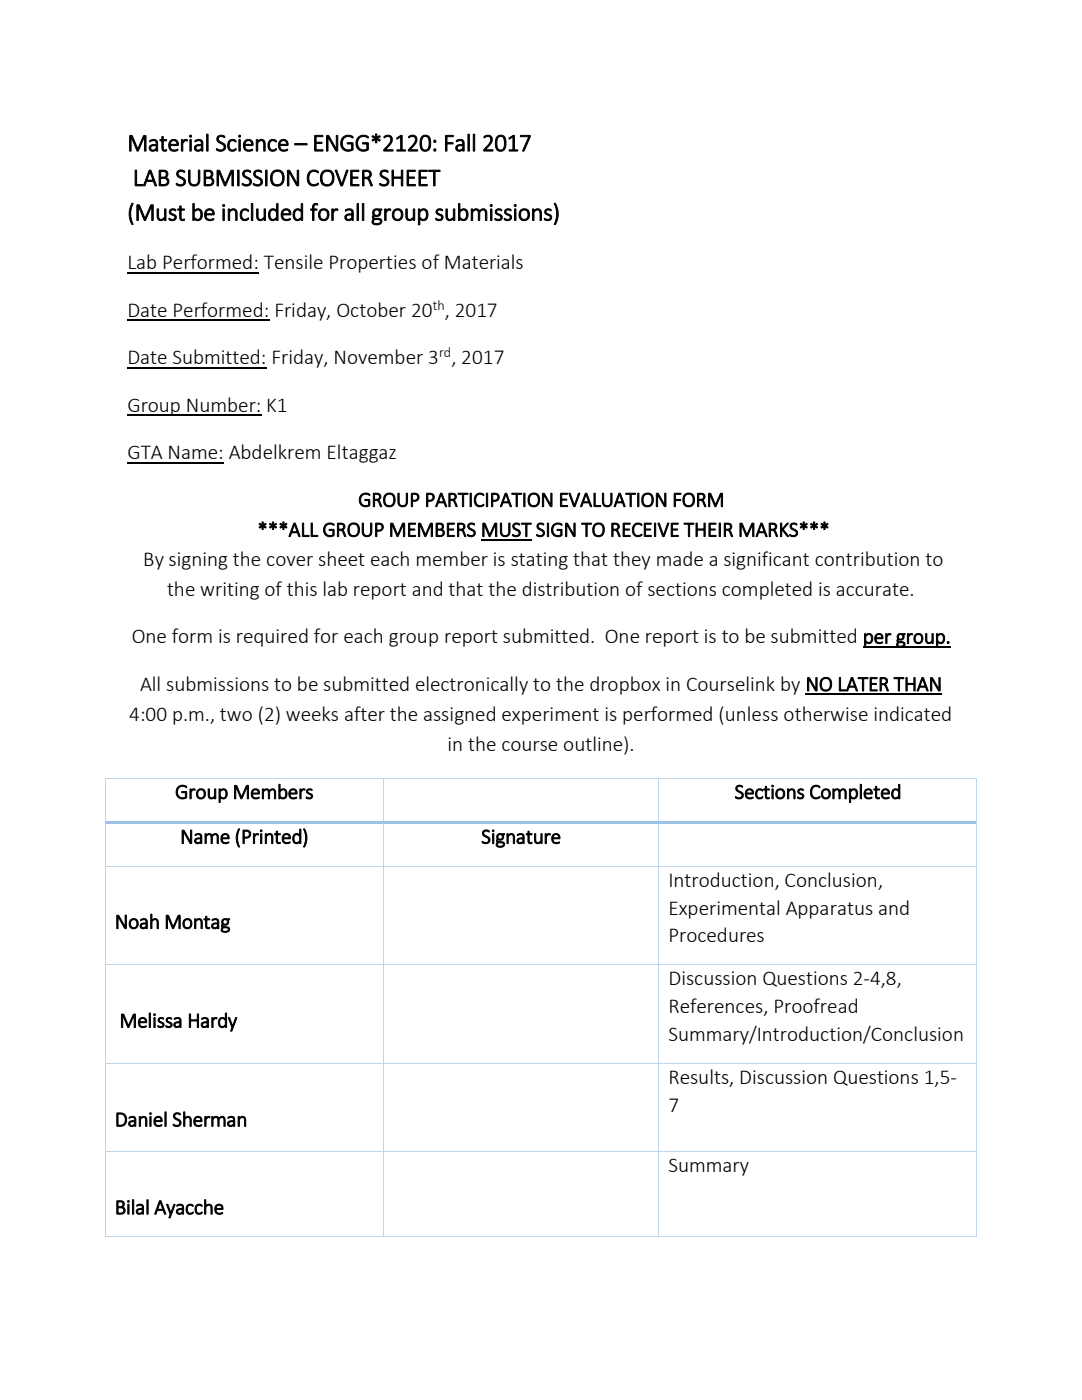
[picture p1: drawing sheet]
<svg xmlns="http://www.w3.org/2000/svg" width="216mm" height="279mm" viewBox="0 0 216 279" stroke-linecap="round" stroke-linejoin="round" font-family="sans-serif">
<defs><g id="words">
<g font-size="5">
<text x="25.4" y="30.1">Material Science – ENGG*2120: Fall 2017</text>
<text x="26.5" y="37.1">LAB SUBMISSION COVER SHEET</text>
<text x="25.4" y="44">(Must be included for all group submissions)</text>
</g>
<g font-size="4.2">
<text x="25.4" y="53.8">Lab Performed: Tensile Properties of Materials</text>
<text x="25.4" y="63.2">Date Performed: Friday, October 20 , 2017</text>
<text x="25.4" y="72.7">Date Submitted: Friday, November 3 , 2017</text>
<text x="25.4" y="82.2">Group Number: K1</text>
<text x="25.4" y="91.7">GTA Name: Abdelkrem Eltaggaz</text>
<text x="71.5" y="101.1">GROUP PARTICIPATION EVALUATION FORM</text>
<text x="51.4" y="107.1">***ALL GROUP MEMBERS MUST SIGN TO RECEIVE THEIR MARKS***</text>
<text x="28.6" y="113">By signing the cover sheet each member is stating that they made a significant contribution to</text>
<text x="33.3" y="118.9">the writing of this lab report and that the distribution of sections completed is accurate.</text>
<text x="26.3" y="128.4">One form is required for each group report submitted. One report is to be submitted per group.</text>
<text x="27.9" y="137.9">All submissions to be submitted electronically to the dropbox in Courselink by NO LATER THAN</text>
<text x="25.8" y="143.8">4:00 p.m., two (2) weeks after the assigned experiment is performed (unless otherwise indicated</text>
<text x="89.3" y="149.8">in the course outline).</text>
<text x="34.9" y="159.4">Group Members</text>
<text x="146.6" y="159.4">Sections Completed</text>
<text x="35.9" y="168.3">Name (Printed)</text>
<text x="96" y="168.3">Signature</text>
<text x="133.4" y="176.9">Introduction, Conclusion,</text>
<text x="22.9" y="185.3">Noah Montag</text>
<text x="133.4" y="182.5">Experimental Apparatus and</text>
<text x="133.4" y="188.1">Procedures</text>
<text x="133.4" y="196.7">Discussion Questions 2-4,8,</text>
<text x="133.4" y="202.3">References, Proofread</text>
<text x="23.8" y="205">Melissa Hardy</text>
<text x="133.4" y="207.8">Summary/Introduction/Conclusion</text>
<text x="133.4" y="216.4">Results, Discussion Questions 1,5-</text>
<text x="133.4" y="222">7</text>
<text x="22.9" y="224.8">Daniel Sherman</text>
<text x="133.4" y="233.9">Summary</text>
<text x="22.9" y="242.3">Bilal Ayacche</text>
</g>
<g font-size="2.8">
<text x="86.3" y="61.8">th</text>
<text x="87.6" y="71.3">rd</text>
</g>
</g></defs>
<path d="M25.4 54.4h26.3M25.4 63.9h28.4M25.4 73.3h27.8M25.4 82.8h26.8M25.4 92.3h19.3M95.9 107.7h10.1M160.7 138.6h27.3M172.2 129.1h17.4" fill="none" stroke="#000" stroke-width=".21"/>
<g fill="#bdd6ee">
<path d="M20.9 155.2h.2v.2h-.2z" fill-rule="evenodd"/>
<path d="M20.9 155.2h.2v.2h-.2z" fill-rule="evenodd"/>
</g>
<path d="M21.1 155.3h55.3" fill="none" stroke="#bdd6ee" stroke-width=".2"/>
<path d="M76.4 155.2h.2v.2h-.2z" fill-rule="evenodd" fill="#bdd6ee"/>
<path d="M76.6 155.3h54.8" fill="none" stroke="#bdd6ee" stroke-width=".2"/>
<path d="M131.4 155.2h.2v.2h-.2z" fill-rule="evenodd" fill="#bdd6ee"/>
<path d="M131.6 155.3h63.2" fill="none" stroke="#bdd6ee" stroke-width=".2"/>
<g fill="#bdd6ee">
<path d="M194.9 155.2h.1v.2h-.1z" fill-rule="evenodd"/>
<path d="M194.9 155.2h.1v.2h-.1z" fill-rule="evenodd"/>
</g>
<path d="M21 155.4v8.4M76.5 155.4v8.4M131.5 155.4v8.4M194.9 155.4v8.4" fill="none" stroke="#bdd6ee" stroke-width=".2"/>
<path d="M20.9 163.8h.2v.6h-.2z" fill-rule="evenodd" fill="#bdd6ee"/>
<path d="M21.1 163.8h55.3v.5h-55.3z" fill-rule="evenodd" fill="#9cc2e5"/>
<path d="M76.4 164.3l.2 .1z" fill-rule="evenodd" fill="#bdd6ee"/>
<g fill="#9cc2e5">
<path d="M76.4 163.8h.5v.5h-.5z" fill-rule="evenodd"/>
<path d="M76.9 163.8h54.5v.5h-54.5z" fill-rule="evenodd"/>
</g>
<path d="M131.4 164.3l.2 .1z" fill-rule="evenodd" fill="#bdd6ee"/>
<g fill="#9cc2e5">
<path d="M131.4 163.8h.5v.5h-.5z" fill-rule="evenodd"/>
<path d="M131.9 163.8h62.9v.5h-62.9z" fill-rule="evenodd"/>
</g>
<path d="M194.9 163.8h.1v.6h-.1z" fill-rule="evenodd" fill="#bdd6ee"/>
<path d="M21 164.4v8.3M76.5 164.4v8.3M131.5 164.4v8.3M194.9 164.4v8.3" fill="none" stroke="#bdd6ee" stroke-width=".2"/>
<path d="M20.9 172.7h.2v.2h-.2z" fill-rule="evenodd" fill="#bdd6ee"/>
<path d="M21.1 172.8h55.3" fill="none" stroke="#bdd6ee" stroke-width=".2"/>
<path d="M76.4 172.7h.2v.2h-.2z" fill-rule="evenodd" fill="#bdd6ee"/>
<path d="M76.6 172.8h54.8" fill="none" stroke="#bdd6ee" stroke-width=".2"/>
<path d="M131.4 172.7h.2v.2h-.2z" fill-rule="evenodd" fill="#bdd6ee"/>
<path d="M131.6 172.8h63.2" fill="none" stroke="#bdd6ee" stroke-width=".2"/>
<path d="M194.9 172.7h.1v.2h-.1z" fill-rule="evenodd" fill="#bdd6ee"/>
<path d="M21 172.9v19.6M76.5 172.9v19.6M131.5 172.9v19.6M194.9 172.9v19.6" fill="none" stroke="#bdd6ee" stroke-width=".2"/>
<path d="M20.9 192.5h.2v.1h-.2z" fill-rule="evenodd" fill="#bdd6ee"/>
<path d="M21.1 192.6h55.3" fill="none" stroke="#bdd6ee" stroke-width=".2"/>
<path d="M76.4 192.5h.2v.1h-.2z" fill-rule="evenodd" fill="#bdd6ee"/>
<path d="M76.6 192.6h54.8" fill="none" stroke="#bdd6ee" stroke-width=".2"/>
<path d="M131.4 192.5h.2v.1h-.2z" fill-rule="evenodd" fill="#bdd6ee"/>
<path d="M131.6 192.6h63.2" fill="none" stroke="#bdd6ee" stroke-width=".2"/>
<path d="M194.9 192.5h.1v.1h-.1z" fill-rule="evenodd" fill="#bdd6ee"/>
<path d="M21 192.6v19.6M76.5 192.6v19.6M131.5 192.6v19.6M194.9 192.6v19.6" fill="none" stroke="#bdd6ee" stroke-width=".2"/>
<path d="M20.9 212.2h.2v.2h-.2z" fill-rule="evenodd" fill="#bdd6ee"/>
<path d="M21.1 212.3h55.3" fill="none" stroke="#bdd6ee" stroke-width=".2"/>
<path d="M76.4 212.2h.2v.2h-.2z" fill-rule="evenodd" fill="#bdd6ee"/>
<path d="M76.6 212.3h54.8" fill="none" stroke="#bdd6ee" stroke-width=".2"/>
<path d="M131.4 212.2h.2v.2h-.2z" fill-rule="evenodd" fill="#bdd6ee"/>
<path d="M131.6 212.3h63.2" fill="none" stroke="#bdd6ee" stroke-width=".2"/>
<path d="M194.9 212.2h.1v.2h-.1z" fill-rule="evenodd" fill="#bdd6ee"/>
<path d="M21 212.4v17.3M76.5 212.4v17.3M131.5 212.4v17.3M194.9 212.4v17.3" fill="none" stroke="#bdd6ee" stroke-width=".2"/>
<path d="M20.9 229.7h.2v.2h-.2z" fill-rule="evenodd" fill="#bdd6ee"/>
<path d="M21.1 229.8h55.3" fill="none" stroke="#bdd6ee" stroke-width=".2"/>
<path d="M76.4 229.7h.2v.2h-.2z" fill-rule="evenodd" fill="#bdd6ee"/>
<path d="M76.6 229.8h54.8" fill="none" stroke="#bdd6ee" stroke-width=".2"/>
<path d="M131.4 229.7h.2v.2h-.2z" fill-rule="evenodd" fill="#bdd6ee"/>
<path d="M131.6 229.8h63.2" fill="none" stroke="#bdd6ee" stroke-width=".2"/>
<path d="M194.9 229.7h.1v.2h-.1z" fill-rule="evenodd" fill="#bdd6ee"/>
<path d="M21 229.9v16.8" fill="none" stroke="#bdd6ee" stroke-width=".2"/>
<g fill="#bdd6ee">
<path d="M20.9 246.7h.2v.1h-.2z" fill-rule="evenodd"/>
<path d="M20.9 246.7h.2v.1h-.2z" fill-rule="evenodd"/>
</g>
<path d="M76.5 229.9v16.8M21.1 246.8h55.3" fill="none" stroke="#bdd6ee" stroke-width=".2"/>
<path d="M76.4 246.7h.2v.1h-.2z" fill-rule="evenodd" fill="#bdd6ee"/>
<path d="M131.5 229.9v16.8M76.6 246.8h54.8" fill="none" stroke="#bdd6ee" stroke-width=".2"/>
<path d="M131.4 246.7h.2v.1h-.2z" fill-rule="evenodd" fill="#bdd6ee"/>
<path d="M194.9 229.9v16.8M131.6 246.8h63.2" fill="none" stroke="#bdd6ee" stroke-width=".2"/>
<g fill="#bdd6ee">
<path d="M194.9 246.7h.1v.1h-.1z" fill-rule="evenodd"/>
<path d="M194.9 246.7h.1v.1h-.1z" fill-rule="evenodd"/>
</g>
<use href="#words"/>
</svg>
